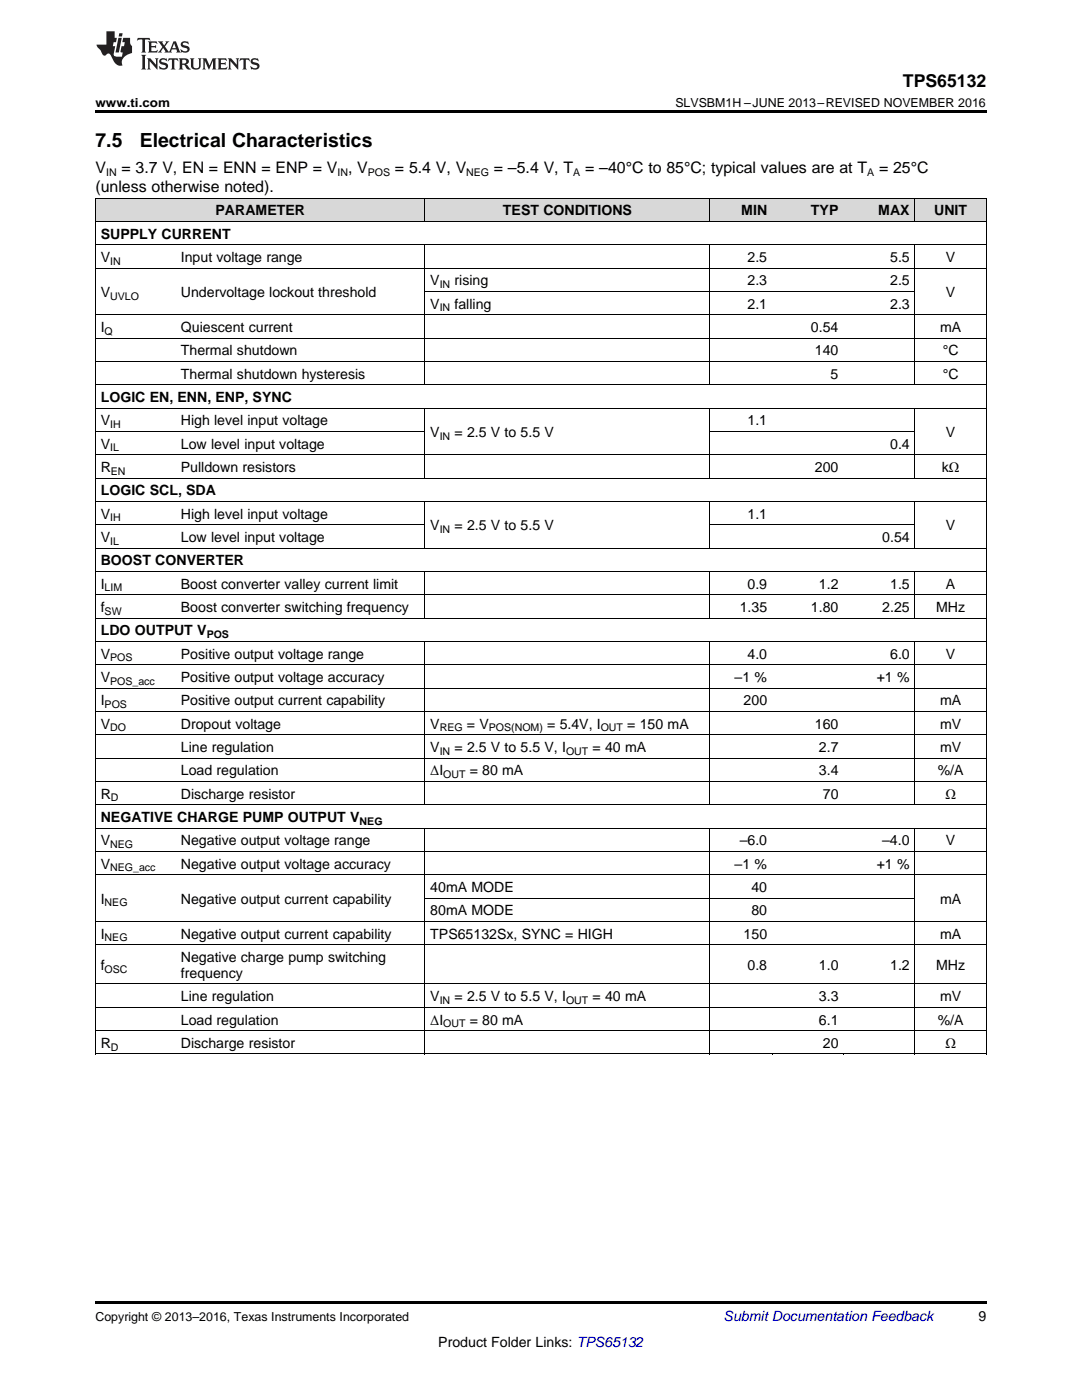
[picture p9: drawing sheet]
<svg xmlns="http://www.w3.org/2000/svg" width="216mm" height="279mm" viewBox="0 0 216 279" stroke-linecap="round" stroke-linejoin="round" font-family="sans-serif">
<defs><g id="words">
<g font-size="3.9">
<text x="19" y="29.3">7.5</text>
<text x="27.9" y="29.3">Electrical Characteristics</text>
</g>
<text font-size="3.5" x="180.2" y="17.3">TPS65132</text>
<g font-size="3.2">
<text x="19" y="34.4">V</text>
<text x="24.2" y="34.4">= 3.7 V, EN = ENN = ENP = V , V</text>
<text x="78.8" y="34.4">= 5.4 V, V</text>
<text x="98.6" y="34.4">= –5.4 V, T</text>
<text x="116.7" y="34.4">= –40°C to 85°C; typical values are at T</text>
<text x="175.4" y="34.4">= 25°C</text>
<text x="19" y="38.3">(unless otherwise noted).</text>
</g>
<g font-size="2.8">
<text x="20.1" y="47.6">SUPPLY CURRENT</text>
<text x="43" y="43">PARAMETER</text>
<text x="100.4" y="43">TEST CONDITIONS</text>
<text x="147.9" y="43">MIN</text>
<text x="161.8" y="43">TYP</text>
<text x="175.3" y="43">MAX</text>
<text x="186.4" y="43">UNIT</text>
<text x="20.1" y="52.3">V</text>
<text x="36.1" y="52.3">Input voltage range</text>
<text x="149.2" y="52.3">2.5</text>
<text x="177.6" y="52.3">5.5</text>
<text x="188.7" y="52.3">V</text>
<text x="20.1" y="59.3">V</text>
<text x="36.1" y="59.3">Undervoltage lockout threshold</text>
<text x="85.9" y="56.9">V</text>
<text x="90.7" y="56.9">rising</text>
<text x="149.2" y="56.9">2.3</text>
<text x="177.6" y="56.9">2.5</text>
<text x="188.7" y="59.3">V</text>
<text x="85.9" y="61.6">V</text>
<text x="90.7" y="61.6">falling</text>
<text x="149.2" y="61.6">2.1</text>
<text x="177.6" y="61.6">2.3</text>
<text x="20.1" y="66.3">I</text>
<text x="36.1" y="66.3">Quiescent current</text>
<text x="36.1" y="70.9">Thermal shutdown</text>
<text x="161.8" y="66.3">0.54</text>
<text x="162.6" y="70.9">140</text>
<text x="187.6" y="66.3">mA</text>
<text x="188.1" y="70.9">°C</text>
<text x="36.1" y="75.6">Thermal shutdown hysteresis</text>
<text x="165.7" y="75.6">5</text>
<text x="188.1" y="75.6">°C</text>
<text x="20.1" y="80.2">LOGIC EN, ENN, ENP, SYNC</text>
<text x="20.1" y="84.9">V</text>
<text x="20.1" y="89.5">V</text>
<text x="36.1" y="84.9">High level input voltage</text>
<text x="36.1" y="89.5">Low level input voltage</text>
<text x="85.9" y="87.2">V</text>
<text x="90.7" y="87.2">= 2.5 V to 5.5 V</text>
<text x="149.2" y="84.9">1.1</text>
<text x="177.6" y="89.5">0.4</text>
<text x="188.7" y="87.2">V</text>
<text x="20.1" y="94.2">R</text>
<text x="36.1" y="94.2">Pulldown resistors</text>
<text x="162.6" y="94.2">200</text>
<text x="187.9" y="94.2">kΩ</text>
<text x="20.1" y="98.8">LOGIC SCL, SDA</text>
<text x="20.1" y="103.5">V</text>
<text x="36.1" y="103.5">High level input voltage</text>
<text x="85.9" y="105.8">V</text>
<text x="90.7" y="105.8">= 2.5 V to 5.5 V</text>
<text x="149.2" y="103.5">1.1</text>
<text x="188.7" y="105.8">V</text>
<text x="20.1" y="108.2">V</text>
<text x="20.1" y="112.8">BOOST CONVERTER</text>
<text x="36.1" y="108.2">Low level input voltage</text>
<text x="176" y="108.2">0.54</text>
<text x="20.1" y="117.5">I</text>
<text x="36.1" y="117.5">Boost converter valley current limit</text>
<text x="149.2" y="117.5">0.9</text>
<text x="163.4" y="117.5">1.2</text>
<text x="177.6" y="117.5">1.5</text>
<text x="188.7" y="117.5">A</text>
<text x="20.1" y="122.1">f</text>
<text x="36.1" y="122.1">Boost converter switching frequency</text>
<text x="147.6" y="122.1">1.35</text>
<text x="161.8" y="122.1">1.80</text>
<text x="176" y="122.1">2.25</text>
<text x="186.8" y="122.1">MHz</text>
<text x="20.1" y="126.8">LDO OUTPUT V</text>
<text x="20.1" y="131.4">V</text>
<text x="36.1" y="131.4">Positive output voltage range</text>
<text x="149.2" y="131.4">4.0</text>
<text x="177.6" y="131.4">6.0</text>
<text x="188.7" y="131.4">V</text>
<text x="20.1" y="136.1">V</text>
<text x="36.1" y="136.1">Positive output voltage accuracy</text>
<text x="146.6" y="136.1">–1 %</text>
<text x="174.9" y="136.1">+1 %</text>
<text x="20.1" y="140.8">I</text>
<text x="36.1" y="140.8">Positive output current capability</text>
<text x="148.4" y="140.8">200</text>
<text x="187.6" y="140.8">mA</text>
<text x="20.1" y="145.4">V</text>
<text x="36.1" y="145.4">Dropout voltage</text>
<text x="85.9" y="145.4">V</text>
<text x="93.2" y="145.4">= V</text>
<text x="109.2" y="145.4">= 5.4V, I</text>
<text x="125.2" y="145.4">= 150 mA</text>
<text x="162.6" y="145.4">160</text>
<text x="187.6" y="145.4">mV</text>
<text x="36.1" y="150.1">Line regulation</text>
<text x="36.1" y="154.7">Load regulation</text>
<text x="85.9" y="150.1">V</text>
<text x="85.9" y="154.7">ΔI</text>
<text x="90.7" y="150.1">= 2.5 V to 5.5 V, I</text>
<text x="93.7" y="154.7">= 80 mA</text>
<text x="118.2" y="150.1">= 40 mA</text>
<text x="163.4" y="150.1">2.7</text>
<text x="163.4" y="154.7">3.4</text>
<text x="187.1" y="154.7">%/A</text>
<text x="187.6" y="150.1">mV</text>
<text x="20.1" y="159.4">R</text>
<text x="36.1" y="159.4">Discharge resistor</text>
<text x="164.2" y="159.4">70</text>
<text x="188.6" y="159.4">Ω</text>
<text x="20.1" y="164">NEGATIVE CHARGE PUMP OUTPUT V</text>
<text x="20.1" y="168.7">V</text>
<text x="20.1" y="173.4">V</text>
<text x="36.1" y="168.7">Negative output voltage range</text>
<text x="36.1" y="173.4">Negative output voltage accuracy</text>
<text x="146.6" y="173.4">–1 %</text>
<text x="147.6" y="168.7">–6.0</text>
<text x="174.9" y="173.4">+1 %</text>
<text x="176" y="168.7">–4.0</text>
<text x="188.7" y="168.7">V</text>
<text x="85.9" y="178">40mA MODE</text>
<text x="149.9" y="178">40</text>
<text x="20.1" y="180.3">I</text>
<text x="36.1" y="180.3">Negative output current capability</text>
<text x="85.9" y="182.7">80mA MODE</text>
<text x="149.9" y="182.7">80</text>
<text x="187.6" y="180.3">mA</text>
<text x="20.1" y="187.3">I</text>
<text x="36.1" y="187.3">Negative output current capability</text>
<text x="36.1" y="192">Negative charge pump switching</text>
<text x="85.9" y="187.3">TPS65132Sx, SYNC = HIGH</text>
<text x="148.4" y="187.3">150</text>
<text x="187.6" y="187.3">mA</text>
<text x="20.1" y="193.6">f</text>
<text x="36.1" y="195.2">frequency</text>
<text x="149.2" y="193.6">0.8</text>
<text x="163.4" y="193.6">1.0</text>
<text x="177.6" y="193.6">1.2</text>
<text x="186.8" y="193.6">MHz</text>
<text x="36.1" y="199.8">Line regulation</text>
<text x="85.9" y="199.8">V</text>
<text x="90.7" y="199.8">= 2.5 V to 5.5 V, I</text>
<text x="118.2" y="199.8">= 40 mA</text>
<text x="163.4" y="199.8">3.3</text>
<text x="187.6" y="199.8">mV</text>
<text x="20.1" y="209.1">R</text>
<text x="36.1" y="204.5">Load regulation</text>
<text x="36.1" y="209.1">Discharge resistor</text>
<text x="85.9" y="204.5">ΔI</text>
<text x="93.7" y="204.5">= 80 mA</text>
<text x="163.4" y="204.5">6.1</text>
<text x="164.2" y="209.1">20</text>
<text x="187.1" y="204.5">%/A</text>
<text x="188.6" y="209.1">Ω</text>
<text x="195.3" y="263.6">9</text>
<text x="87.5" y="268.9">Product Folder Links: TPS65132</text>
</g>
<text font-size="2.8" fill="#0000c8" x="144.4" y="263.6">Submit Documentation Feedback</text>
<g font-size="2.5">
<text x="19" y="21.4">www.ti.com</text>
<text x="134.8" y="21.4">SLVSBM1H –JUNE 2013–REVISED NOVEMBER 2016</text>
<text x="19" y="263.6">Copyright © 2013–2016, Texas Instruments Incorporated</text>
</g>
<g font-size="2.1">
<text x="21.2" y="35.1">IN</text>
<text x="67.3" y="35.1">IN</text>
<text x="73.4" y="35.1">POS</text>
<text x="93" y="35.1">NEG</text>
<text x="114.4" y="35.1">A</text>
<text x="173" y="35.1">A</text>
<text x="22" y="52.8">IN</text>
<text x="22" y="59.8">UVLO</text>
<text x="87.7" y="57.5">IN</text>
<text x="87.7" y="62.2">IN</text>
<text x="20.9" y="66.8">Q</text>
<text x="22" y="85.4">IH</text>
<text x="87.7" y="87.8">IN</text>
<text x="22" y="90.1">IL</text>
<text x="22.1" y="94.8">EN</text>
<text x="22" y="104.1">IH</text>
<text x="87.7" y="106.4">IN</text>
<text x="22" y="108.7">IL</text>
<text x="20.9" y="118">LIM</text>
<text x="20.9" y="122.7">SW</text>
<text x="41.2" y="127.4">POS</text>
<text x="22" y="132">POS</text>
<text x="22" y="136.7">POS_acc</text>
<text x="20.9" y="141.3">POS</text>
<text x="22" y="146">DO</text>
<text x="87.7" y="146">REG</text>
<text x="97.5" y="146">POS(NOM)</text>
<text x="119.9" y="146">OUT</text>
<text x="87.7" y="150.6">IN</text>
<text x="88.4" y="155.3">OUT</text>
<text x="113" y="150.6">OUT</text>
<text x="22.1" y="159.9">D</text>
<text x="71.8" y="164.6">NEG</text>
<text x="22" y="169.3">NEG</text>
<text x="22" y="173.9">NEG_acc</text>
<text x="20.9" y="180.9">NEG</text>
<text x="20.9" y="187.9">NEG</text>
<text x="20.9" y="194.1">OSC</text>
<text x="87.7" y="200.4">IN</text>
<text x="113" y="200.4">OUT</text>
<text x="22.1" y="209.7">D</text>
<text x="88.4" y="205">OUT</text>
</g>
</g></defs>
<g fill="#d8d8d8">
<path d="M19 39.6h16v4.6h-16z"/>
<path d="M35 39.6h49.8v4.6h-49.8z"/>
<path d="M84.8 39.6h56.9v4.6h-56.9z"/>
<path d="M141.7 39.6h12.5v4.6h-12.5z"/>
<path d="M154.2 39.6h14.2v4.6h-14.2z"/>
<path d="M168.4 39.6h14.2v4.6h-14.2z"/>
<path d="M182.6 39.6h14.2v4.6h-14.2z"/>
</g>
<path d="M19 22h177.8v.5h-177.8zM19 210.4h.2zM84.7 210.4h.1zM141.6 210.4h.1zM154.1 210.4h.1zM168.3 210.4h.1zM182.5 210.4h.1zM196.7 210.4h.1zM19 259.7h177.8v.5h-177.8z" fill="#000"/>
<g fill="none" stroke="#000" stroke-width=".2">
<path d="M19 39.5h177.8M19.1 39.5v170.9M84.8 39.5v4.7M141.7 39.5v4.7M182.5 39.5v4.7M196.8 39.5v170.9M19 53.5h177.8M19 48.8h177.8M19 44.2h177.8M84.8 48.9v27.9M84.8 58.2h97.8M141.7 48.9v27.9"/>
<path d="M182.5 48.9v27.9M19 76.8h177.8M19 72.1h177.8M19 67.5h177.8M19 62.8h177.8M19 95.4h177.8M19 90.8h177.8M19 86.1h65.8M19 81.4h177.8M84.8 81.5v14M141.7 81.5v14M141.7 86.1h40.9"/>
<path d="M182.5 81.5v14M19 118.7h177.8M19 114h177.8M19 109.4h177.8M19 104.7h65.8M19 100.1h177.8M84.8 100.1v9.3M84.8 114.1v9.3M141.7 100.1v9.3M141.7 114.1v9.3M141.7 104.7h40.9M182.5 100.1v9.3"/>
<path d="M182.5 114.1v9.3M19 137.3h177.8M19 132.7h177.8M19 128h177.8M19 123.3h177.8M84.8 128v32.7M141.7 128v32.7M182.5 128v32.7M19 155.9h177.8M19 151.3h177.8M19 146.6h177.8M19 142h177.8"/>
<path d="M19 174.6h177.8M19 169.9h177.8M19 165.3h177.8M19 160.6h177.8M84.8 165.3v45.1M84.8 179.2h97.8M141.7 165.3v45.1M182.5 165.3v45.1M19 196.4h177.8M19 188.5h177.8M19 183.9h177.8M19 210.3h177.8"/>
<path d="M19 205.7h177.8M19 201h177.8"/>
</g>
<g fill="#231f20">
<path d="M27.5 7.6l-.1 .5 .4-.2h.6v.1v2.1l-.2 .4h1l-.3-.4v-2.1l.1-.1h.5l.5 .2-.2-.5zM29.5 8.3l.2 .3v1.5l-.2 .4h1.8l.2-.6a1.04 1.04 0 0 1-1.3 .2v-.7h.6l.3 .2v-.6l-.3 .2h-.6v-.6l.8-.1 .4 .3-.2-.5zM31.5 8.3l.9 1.1-.9 1.1h.8l-.2-.2 .5-.7 .4 .7-.2 .2h1.5l-.1-.2 .1-.4h.9l.1 .4-.2 .2h1l-.3-.3-.7-1.9h-.5l-.9 2-.8-1 .9-1h-.8l.1 .3-.3 .5-.4-.6 .2-.2zM34.7 8.6l.4 1h-.7zM36.3 8.4a.63 .63 0 0 0-.2 .7 .63 .63 0 0 0 .6 .4l.6 .2 .1 .2a.75 .75 0 0 1-.7 .4 .75 .75 0 0 1-.6-.5l.1 .7 .1-.1a1.11 1.11 0 0 0 1.5-.6 1.13 1.13 0 0 0-1.2-.8l-.1-.4a1.04 1.04 0 0 1 1.2 .2l-.2-.5-.1 .1-.5-.2zM28.2 10.9l.2 .4v2.2l-.2 .4h1l-.3-.4v-2.2l.3-.4zM29.3 11.6l.3 .4v1.5l-.3 .4h.8l-.2-.4v-1.3l1.5 1.7v-1.9l.2-.4h-.7l.2 .4v.9l-1.1-1.3zM32 11.8a.62 .62 0 0 0-.2 .7 .62 .62 0 0 0 .6 .4l.6 .1 .1 .3a.76 .76 0 0 1-.7 .3 .76 .76 0 0 1-.6-.4l.1 .7 .1-.1a1.11 1.11 0 0 0 1.5-.6 1.13 1.13 0 0 0-1.2-.8l-.1-.4a1.04 1.04 0 0 1 1.2 .2l-.2-.6-.1 .1-.5-.1zM33.7 11.6l-.2 .6a.61 .61 0 0 1 .8-.3v1.6l-.2 .4h.9l-.2-.4v-1.6a.63 .63 0 0 1 .8 .3l-.2-.6zM35.6 11.6l.3 .4v1.5l-.3 .4h1l-.2-.2v-.8l.5 .2a.76 .76 0 0 0 1.2 .7l-1-1a.58 .58 0 0 0 .6-.5 .58 .58 0 0 0-.5-.6zM36.4 11.9h.1a.45 .45 0 0 1 .5 .1 .45 .45 0 0 1 .1 .5l-.7 .2zM37.9 11.6l.2 .2a2.17 2.17 0 0 0 .3 1.9 .99 .99 0 0 0 1.6-.6v-1.1l.2-.4h-.7l.2 .2a1.92 1.92 0 0 1-.2 1.8 .6 .6 0 0 1-.9-.5v-1.1l.2-.4zM40.4 11.6l.2 .4v1.5l-.2 .4h.7l-.2-.4v-1.4l.8 1.8 .8-1.8v1.4l-.2 .4h.9l-.2-.4v-1.5l.2-.4h-.8l-.6 1.5-.6-1.5zM43.4 11.6l.2 .4v1.5l-.2 .4h1.8l.2-.6a1.04 1.04 0 0 1-1.3 .1v-.6h.5l.4 .2v-.6l-.4 .2h-.5v-.7h.8l.3 .3-.1-.6zM45.5 11.6l.2 .4v1.5l-.2 .4h.7l-.2-.4v-1.3l1.5 1.7v-1.9l.2-.4h-.7l.2 .4v.9l-1.1-1.3zM47.9 11.6l-.1 .6a.61 .61 0 0 1 .8-.3v1.6l-.3 .4h1l-.3-.4 .1-1.6a.63 .63 0 0 1 .7 .3l-.1-.6zM50.2 11.8a.62 .62 0 0 0-.2 .7 .62 .62 0 0 0 .6 .4l.6 .1 .2 .3a.76 .76 0 0 1-.8 .3 .76 .76 0 0 1-.6-.4l.1 .7 .2-.1a1.11 1.11 0 0 0 1.5-.6 1.13 1.13 0 0 0-1.3-.8l-.1-.4a1.04 1.04 0 0 1 1.2 .2l-.1-.6-.2 .1-.5-.1z"/>
<path d="M21.2 6.3v2.6h-1.9l.1 .4 .7 .9a.91 .91 0 0 0 1 .8 .56 .56 0 0 1 .5-.3 .56 .56 0 0 1 .5 .3l.4 .8a1.53 1.53 0 0 0 1.9 1.2 1.54 1.54 0 0 1 1-2.1l.9-.3v-1.4a1.52 1.52 0 0 1-.3-1.6h-1.4l-.2 .8h.5l-.2 .8h-.4l-.2 1v.2l.4 .1-.2 .8a1.93 1.93 0 0 1-1.6-.3l.3-1.8h-.5l.2-.8h.4l.2-.8h-.4v-1.3zM23.6 7.6l-.6 2.9h.7l.6-2.9zM23.8 6.6l-.1 .7h.6l.2-.7z"/>
</g>
<use href="#words"/>
</svg>
